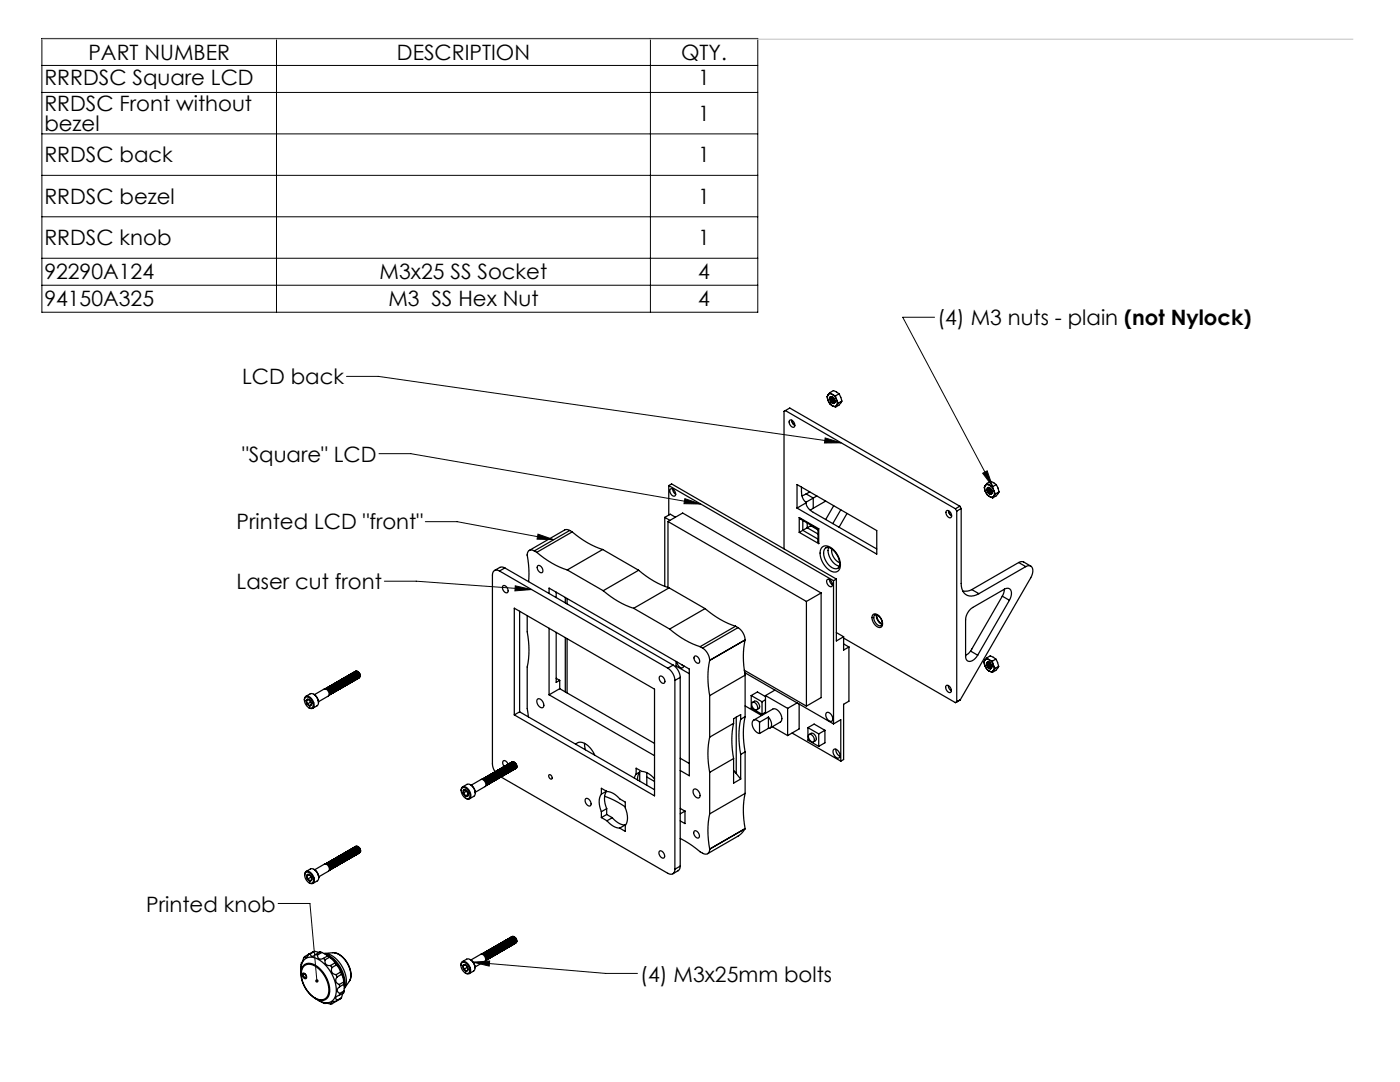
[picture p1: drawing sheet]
<svg xmlns="http://www.w3.org/2000/svg" width="279mm" height="216mm" viewBox="0 0 279 216" stroke-linecap="round" stroke-linejoin="round" font-family="sans-serif">
<defs><g id="words">
<g font-size="4.2">
<text x="17.6" y="11.9">PART NUMBER</text>
<text x="79.2" y="11.9">DESCRIPTION</text>
<text x="135.9" y="11.9">QTY.</text>
<text x="8.9" y="16.9">RRRDSC Square LCD</text>
<text x="139.3" y="16.9">1</text>
<text x="8.9" y="22.1">RRDSC Front without</text>
<text x="8.9" y="26.2">bezel</text>
<text x="139.3" y="24.1">1</text>
<text x="8.9" y="32.4">RRDSC back</text>
<text x="139.3" y="32.4">1</text>
<text x="8.9" y="40.7">RRDSC bezel</text>
<text x="139.3" y="40.7">1</text>
<text x="8.9" y="48.9">RRDSC knob</text>
<text x="139.3" y="48.9">1</text>
<text x="8.9" y="55.8">92290A124</text>
<text x="75.8" y="55.8">M3x25 SS Socket</text>
<text x="139.3" y="55.8">4</text>
<text x="8.9" y="61.1">94150A325</text>
<text x="77.5" y="61.1">M3 SS Hex Nut</text>
<text x="139.3" y="61.1">4</text>
<text x="187.1" y="64.9">(4) M3 nuts - plain (not Nylock)</text>
<text x="48.3" y="76.7">LCD back</text>
<text x="48.3" y="92.1">&quot;Square&quot; LCD</text>
<text x="47.2" y="105.6">Printed LCD &quot;front&quot;</text>
<text x="47.2" y="117.6">Laser cut front</text>
<text x="29.2" y="182">Printed knob</text>
<text x="127.8" y="196">(4) M3x25mm bolts</text>
</g>
</g></defs>
<g fill="none" stroke="#000" stroke-width=".2">
<path d="M8.4 7.7h142.8v54.6h-142.8zM8.4 18.4h142.8M8.4 13.1h142.8M55.2 7.7v54.6M129.8 7.7v54.6M8.4 26.7h142.8M8.4 35h142.8M8.4 43.3h142.8M8.4 51.5h142.8M8.4 56.9h142.8M69.2 75.1h6.3l92.4 13.3M186.5 63.3h-6.3l17.9 33.8"/>
<path d="M75.6 90.5h6.4l57.8 10.1M136.7 99.5l3.1 1.1-3.3-.1zM164.7 87.4l3.2 1h-3.4zM196.1 94.4l.9-.4 1.1 3.1zM76.7 116h6.4l23 1.6M84.9 104.1h6.3l19.3 3.6M102.8 116.9l3.3 .7-3.3 .3zM107.4 106.6l3.1 1.1-3.3-.1zM55.5 180.3h6.4l1.3 15.4M94.4 192l3.3-.2-.1 1zM94.4 192l26.5 2.2h6.3"/>
</g>
<path d="M8.4 7.8h261.6" fill="none" stroke="#c0c0c0" stroke-width=".2"/>
<path d="M102.8 116.9l3.3 .7-3.3 .3zM107.4 106.6l3.1 1.1-3.3-.1zM136.7 99.5l3.1 1.1-3.3-.1zM164.7 87.4l3.2 1h-3.4zM63 195.5a.34 .34 0 0 0-.1 .4 .34 .34 0 0 0 .4 .2l-.1-.4 .1 .4a.34 .34 0 0 0 .3-.5 .34 .34 0 0 0-.6-.1zM94.4 192l3.3-.2-.1 1zM196.1 94.4l.9-.4 1.1 3.1z" fill="#000"/>
<g fill="none" stroke="#000" stroke-width=".25">
<path d="M165.3 78.8l-.2 .5 .2 .6M165.3 79.9l.3 .6 .5 .5M165.3 78.8l-.2 .3 .2 .8M165.3 79.9a1.52 1.52 0 0 0 .8 1.1M165.6 78.3l.7-.4 1.1 .7M165.6 78.3l-.3 .5M165.6 78.3l.5 .4M165.6 79.3v.4l.3 .6M165.6 79.3l.1 .5M165.7 79.8l.2 .4M165.7 79.8l.5 .5h.3M165.8 79.2a.82 .82 0 0 0 .5 1.1"/>
<path d="M165.9 79.2a.85 .85 0 0 0 .7 1M166.1 79.2h-.1a.68 .68 0 0 0-.1 .7 .68 .68 0 0 0 .7 .4M166.1 78.7l.6 .3M166.1 78.7a.6 .6 0 0 0-.8 .1M166.1 78.7l.5 .4 .3 .7M166.1 79.2h-.3l-.2 .1M166.1 79.2l.4 .5 .1 .5M166.1 79.2l.4 .5 .1 .4M166.1 79.2l.5 .8M166.2 79.3l.4 .6M166.7 79l.2 .8M166.9 79.8l.2 .6-.2 .5"/>
<path d="M166.9 79.8l.4 .6M167.4 78.6l.6 1.4M167.4 78.6l-.7 .4M133.5 96.9l32.8 19M133.5 96.9v5.9M133.5 96.9l.5-.3 32.9 18.9M133.7 97.6a.86 .86 0 0 1 1 .3 .86 .86 0 0 1 .1 .9l-.1 .1a.94 .94 0 0 1-1-1.3zM134.2 97.6l.2 .6 .4 .4M156.7 81.9l-.2 .2v27.4M156.7 81.9l34 19.6M156.7 81.9l.9-.5 34 19.6M157.6 83.9a.9 .9 0 0 1 .9 .4 .9 .9 0 0 1-.1 .9 .97 .97 0 0 1-.8-1.3z"/>
<path d="M158 83.8l.1 .6 .5 .5M158 84l.3 .6M159.1 96.7l15.9 9.2v4.7l-15.9-9.2zM159.9 97.2a3.3 3.3 0 0 0 .9 3M160.9 98.6l-.9 .3M160.9 98.6l1.4 .8M161.6 98.1l-.7 .5M162.3 99.4l-1.5 .8M162.3 99.4v2M163 99l-.7 .4M164.8 100l-2.5 1.4M165.9 80.3l.6 .2"/>
<path d="M165.9 80.2v.1M166.1 81l.6 .2M166.6 80.1a.34 .34 0 0 1-.3 .3 .34 .34 0 0 1-.4-.2M166.6 80.1v.1M166.6 80.1l-.5-.4-.1-.5 .2 .6 .4 .4M166.6 80.2a.39 .39 0 0 1-.3 .3 .39 .39 0 0 1-.4-.2M166.9 80.9a.6 .6 0 0 1-.8 .1M166.9 80.9l-.2 .3M167.3 80.4l-.4 .5M168 80a2.45 2.45 0 0 1-1.3 1.2M168 80l-.7 .4M196.6 98l.4 .6 .5 .5"/>
<path d="M196.6 96.9l-.1 .5 .1 .6M196.6 96.9a.78 .78 0 0 0 0 1.1M196.6 98l.4 .7 .5 .4M196.9 97.7a1.04 1.04 0 0 0 .8 .9M196.9 97.7l.4 .6 .4 .3M196.9 97.7h.2M197 96.5l.7-.5 1.1 .7M197 96.5l-.4 .4M197 96.5l.5 .3M197.1 97.7l.2 .5 .4 .3M197.1 97.7l.4 .6M197.1 97.5l.3 .6 .4 .4"/>
<path d="M197.1 97.4l.2 .7 .3 .3 .3 .1M197.1 97.4v.3M197.3 97.6l.4 .7M197.3 97.3l.2 .7 .4 .4M197.3 97.3a1.01 1.01 0 0 0 .6 1.1M197.4 97.3a.78 .78 0 0 0 .5 1.1M197.5 97.3l.4 .6M197.5 97.3a.33 .33 0 0 0-.4 0 .33 .33 0 0 0-.2 .4M197.5 97.3l-.4 .1M197.5 97.5l.4 .7M197.5 97.3l.5 .9M197.5 96.8l.6 .3"/>
<path d="M197.5 96.8l.5 .5 .3 .6M197.5 96.8a.6 .6 0 0 0-.9 .1M197.5 99.1l.6 .3M197.6 97.4l.4 .7M197.7 97.5l.3 .5zM197.7 98.5v.1M197.8 97.7l.2 .2M197.9 98.4l-.2 .1M197.9 97.9a.44 .44 0 0 1-.2 .7M197.9 97.9v.5M198 98.2l-.4-.4-.2-.5 .2 .6 .4 .4M198.1 97.1l.2 .8"/>
<path d="M198.3 97.9l.4 .7M198.3 97.9l.1 .6-.1 .5M198.3 99a.6 .6 0 0 1-.8 .1M198.3 99l-.2 .4M198.7 98.6l-.4 .4M198.8 96.7l.6 1.4M198.8 96.7l-.7 .4M199.4 98.1l-.1 .1a2.32 2.32 0 0 1-1.2 1.2M199.4 98.1l-.7 .5M99.7 113.9a.86 .86 0 0 0-1-.1 .86 .86 0 0 0-.4 1v37.6l.1 .7 .4 .9M99.7 113.9l33.6 19.4M100.3 117a.85 .85 0 0 1 .9 .2 .85 .85 0 0 1 .2 .9l-.1 .1a.92 .92 0 0 1-1-1.2z"/>
<path d="M100.7 113.3l-.7-.2-1.3 .7M100.7 113.3l-1 .6M100.7 113.3l33.6 19.4M105.2 110.8l.3 2.8v2.5M105.2 110.7v.1M106.6 109.9a.86 .86 0 0 0-1-.1 .86 .86 0 0 0-.4 .9M106.6 109.9l.5 .3M107.1 110.2a17.6 17.6 0 0 0 6.1 3.5M107.3 112.9a.9 .9 0 0 1 .9 .4 .9 .9 0 0 1 0 1 .97 .97 0 0 1-.9-1.4zM109.6 118.4v-1l28 16.1v21.3l-1.8-1.1M111 118.2v1M111 118.2h.1"/>
<path d="M112.8 119.2v1.1M113.2 119.4v1.1M113.2 113.7l7.2 4.2M113.7 105.8l-.5-.1h-.5l-7.1 4.1M113.7 105.8l.5 .3M113.7 105.8l-7.1 4.1M114.2 106.1a17.6 17.6 0 0 0 6.1 3.5M114.2 106.1l-7.1 4.1M120.3 109.6l-7.1 4.1M120.3 109.6l7.2 4.2M120.4 117.9a17.6 17.6 0 0 0 6.1 3.5M127.5 113.8a17.6 17.6 0 0 0 6 3.5"/>
<path d="M127.5 113.8l-7.1 4.1M132.7 103.2l1 .6M132.7 103.2v13.8M133.3 104.1l2.9-1.7 27.7 15.9M133.3 104.1l27.6 15.9M133.3 104.1v13.1M133.5 117.3l7.2 4.1M133.5 117.3l-7 4.1M134.8 103.2l-1-.6-1.1 .6M159.5 103.3l.4 .3 3.3 2M159.5 103.3v2.9M159.5 106.2l3.9 2.3"/>
<path d="M159.5 103.3l3.9 2.2M160.2 105.8l-.7 .4M160.2 105.8l3 1.8M160.2 103.8v2M160.8 100.4a2.6 2.6 0 0 0 1.5 1.8l12.7 7.3M160.8 100.4l-1.7 1M160.8 100.2v.2M161.1 105.3l-.9 .5M161.1 105.3l2.1 1.3M161.1 104.4v.9M161.8 104.9l-.7 .4M161.8 104.8v.1"/>
<path d="M161.8 104.9l1.4 .8M162.3 101.4l-.6 .4M163.2 105.6l.1 2.4 .1 .5M163.4 105.5l-.2 .1M163.4 105.5v3M163.9 118.3v20.9l-3 1.7M163.9 118.3l-3 1.7M164.1 109.1a2.01 2.01 0 0 1 2.6 1 3.5 3.5 0 0 1 .8 3.6 1.59 1.59 0 0 1-2.5-.4 3.6 3.6 0 0 1-1.1-4zM164.7 109.4a1.03 1.03 0 0 1 1.5 .3 3 3 0 0 1 1.1 3.6 1.72 1.72 0 0 1-2.2-.9 2.66 2.66 0 0 1-.4-3zM165 115.7a.86 .86 0 0 1 .9 .2 .86 .86 0 0 1 .2 1l-.1 .1a.94 .94 0 0 1-1-1.3zM165.4 109.2a3.3 3.3 0 0 0 2.1 3.8M165.5 115.6l.2 .7 .4 .4"/>
<path d="M166 109.5a2.75 2.75 0 0 0 1.6 2.8M166.3 115.9v28.5M166.4 100.9l-1.6 2.8M166.9 115.5l-.6 .4M166.9 115.5v12.4l1.5-.8M167.8 101.7l-1.6 2.8M169 102.4l-1.5 2.8M188.9 101.9a.9 .9 0 0 1 .8 .4 .9 .9 0 0 1 0 1 .97 .97 0 0 1-.8-1.4zM189.3 101.9l.1 .5 .5 .6M189.3 102l.2 .6M190.7 101.5l.2 .5M190.9 102v38.1"/>
<path d="M191.6 101l-.9 .5M191.6 101l.2 .5M191.8 101.5v14.9a2.16 2.16 0 0 0 1.1 2.3 2.16 2.16 0 0 0 2.5-.2M191.8 101.5l-.9 .5M193.9 117.6a2.74 2.74 0 0 1-1.8 .3M193.9 117.6l1.5 .9M200 119l-6.3 10.9M200 119l1.4 .8M200.4 117.6l-6.3 3.6a3.1 3.1 0 0 0-1.4 2.5v7.3a.9 .9 0 0 0 .5 1 .9 .9 0 0 0 1.1-.3l.8-1M200.4 117.6a.9 .9 0 0 1 1.2-.1 .9 .9 0 0 1 .2 1.1l-.4 1.2M200.4 117.6l-.4 1.4M201.4 119.8l-6.3 10.9"/>
<path d="M203.3 112.2l.8-.1 1.6 .9M203.3 112.2l1.4 .9M203.3 112.2l-9.4 5.4M204.7 113.1a.9 .9 0 0 1 1.1-.1 .9 .9 0 0 1 .3 1.1l-.4 1.2-14.1 24.3-.9 .6-22.3-12.9M204.7 113.1l-9.3 5.4M60.8 139.7a.64 .64 0 0 1 .3-.8 .64 .64 0 0 1 .7 .2 1.71 1.71 0 0 1 .7 2.2l-.4 .1-.5-.2M60.9 139.2a1.14 1.14 0 0 1 1.5 1.1 .64 .64 0 0 1-.1 .9 .64 .64 0 0 1-.9-.1l-.4-.5-.2-.6zM61 139l.9-.5a1.58 1.58 0 0 1 1.4 2.3l-.9 .5M61.1 139.8l.2 .7M61.4 139.5l-.3 .3M61.4 139.5a1.02 1.02 0 0 1 .7 1.1M61.4 139.5l.3 .1"/>
<path d="M61.5 139.6l-.4 .2M61.9 139.9l.1 .2M62.6 138.5a1.91 1.91 0 0 1 1 1.7M62.7 138.6l2-1.1a.94 .94 0 0 1 .8 1.4l-1.9 1.1M65 137.4a.8 .8 0 0 1 .9 .3 .8 .8 0 0 1 0 .9h-.1M65.1 137.3a.86 .86 0 0 1 .9 1.3M65.1 137.3h.1M65.2 137.3a.8 .8 0 0 1 .9 .3 .8 .8 0 0 1 0 .9h-.1M65.3 137.2a.83 .83 0 0 1 .8 .4 .83 .83 0 0 1 0 .9M65.4 137.2a.8 .8 0 0 1 .8 .3 .8 .8 0 0 1 .1 .9h-.1M65.5 137.1a.86 .86 0 0 1 .8 1.3M65.5 137.1h.1"/>
<path d="M65.6 137.1a.8 .8 0 0 1 .8 .3 .8 .8 0 0 1 .1 .9h-.1M65.7 137a.86 .86 0 0 1 .8 1.3M65.7 137h-.1M65.8 137a.8 .8 0 0 1 .8 .3 .8 .8 0 0 1 .1 .9h-.1M65.8 138.7a.85 .85 0 0 0-.9-1.3 .86 .86 0 0 1 .9 1.3h-.1M65.8 136.9a.84 .84 0 0 1 .9 1.2M65.9 136.9a.8 .8 0 0 1 .9 .3 .8 .8 0 0 1 0 .9h-.1M66 138.6h-.1M66 136.8h.1M66 136.8a.86 .86 0 0 1 .8 1.3M66.1 136.8a.8 .8 0 0 1 .9 .3 .8 .8 0 0 1 0 .9h-.1M66.2 136.7a.84 .84 0 0 1 .8 1.2"/>
<path d="M66.3 136.7a.8 .8 0 0 1 .8 .3 .8 .8 0 0 1 .1 .9h-.1M66.3 138.4h.1M66.4 136.6h-.1M66.4 136.6a.86 .86 0 0 1 .8 1.2M66.5 136.6a.8 .8 0 0 1 .8 .3 .8 .8 0 0 1 .1 .9h-.1M66.5 136.5a.83 .83 0 0 1 .8 .4 .83 .83 0 0 1 .1 .9M66.6 136.5a.8 .8 0 0 1 .9 .3 .8 .8 0 0 1 0 .9h-.1M66.7 138.1v.1M66.7 136.4h.1M66.7 136.4a.86 .86 0 0 1 .9 1.2M66.8 136.4a.8 .8 0 0 1 .9 .3 .8 .8 0 0 1 0 .9h-.1M66.9 136.3a.83 .83 0 0 1 .8 .4 .83 .83 0 0 1 0 .8"/>
<path d="M67 136.3a.8 .8 0 0 1 .8 .3 .8 .8 0 0 1 .1 .8l-.1 .1M67 137.9v.1M67.1 136.2a.86 .86 0 0 1 .8 1.2M67.1 136.2h.1M67.2 136.2a.8 .8 0 0 1 .8 .3 .8 .8 0 0 1 .1 .8l-.1 .1M67.2 137.8v.1M67.2 136.1a.83 .83 0 0 1 .8 .4 .83 .83 0 0 1 .1 .8M67.3 136.1a.8 .8 0 0 1 .9 .2 .8 .8 0 0 1 0 .9l-.1 .1M67.4 136a.86 .86 0 0 1 .9 1.2M67.5 136a.8 .8 0 0 1 .9 .2 .8 .8 0 0 1 0 .9l-.1 .1M67.6 137.6l-.1 .1M67.6 135.9a.83 .83 0 0 1 .8 .4 .83 .83 0 0 1 0 .8"/>
<path d="M67.7 135.9a.8 .8 0 0 1 .8 .2 .8 .8 0 0 1 .1 .9l-.1 .1M67.8 135.8a.83 .83 0 0 1 .8 .4 .83 .83 0 0 1 0 .8M67.9 135.8a.8 .8 0 0 1 .8 .2 .8 .8 0 0 1 .1 .9l-.1 .1M67.9 137.4h.1M67.9 135.7a.83 .83 0 0 1 .8 .4 .83 .83 0 0 1 .1 .8M68 135.7a.8 .8 0 0 1 .9 .2 .8 .8 0 0 1 0 .9v.1M68.1 135.6a.83 .83 0 0 1 .8 .3 .83 .83 0 0 1 0 .9M68.2 135.6a.8 .8 0 0 1 .9 .2 .8 .8 0 0 1 0 .9h-.1M68.3 137.2h-.1M68.3 135.5a.83 .83 0 0 1 .8 .3 .83 .83 0 0 1 0 .9M68.4 135.5a.8 .8 0 0 1 .9 .2 .8 .8 0 0 1 0 .9h-.1M68.5 135.4a.84 .84 0 0 1 .8 1.2"/>
<path d="M68.6 135.4a.8 .8 0 0 1 .8 .2 .8 .8 0 0 1 .1 .9h-.1M68.7 135.3a.86 .86 0 0 1 .8 1.2M68.7 135.3h-.1M68.8 135.2a.8 .8 0 0 1 .8 .3 .8 .8 0 0 1 .1 .9h-.1M68.8 135.2a.83 .83 0 0 1 .8 .3 .83 .83 0 0 1 .1 .9M68.9 135.1a.8 .8 0 0 1 .9 .3 .8 .8 0 0 1 0 .9h-.1M69 135.1a.86 .86 0 0 1 .9 1.2M69 135.1h.1M69.1 135a.8 .8 0 0 1 .9 .3 .8 .8 0 0 1 0 .9h-.1M69.2 135a.83 .83 0 0 1 .8 .3 .83 .83 0 0 1 0 .9M69.3 134.9a.8 .8 0 0 1 .8 .3 .8 .8 0 0 1 .1 .9h-.1M69.3 136.6h.1"/>
<path d="M69.4 134.9h-.1M69.4 134.9a.86 .86 0 0 1 .8 1.2M69.5 134.8a.8 .8 0 0 1 .8 .3 .8 .8 0 0 1 .1 .9h-.1M69.5 136.5h.1M69.5 134.8a.83 .83 0 0 1 .8 .3 .83 .83 0 0 1 .1 .9M69.6 134.7a.8 .8 0 0 1 .9 .3 .8 .8 0 0 1 0 .9h-.1M69.7 134.7h.1M69.7 134.7a.86 .86 0 0 1 .9 1.2M69.8 134.6a.8 .8 0 0 1 .9 .3 .8 .8 0 0 1 0 .9h-.1M69.9 136.3h-.1M69.9 134.6h.1M69.9 134.6a.86 .86 0 0 1 .8 1.2"/>
<path d="M70 134.5a.8 .8 0 0 1 .8 .3 .8 .8 0 0 1 .1 .9h-.1M70.1 134.5a.84 .84 0 0 1 .8 1.2M70.2 134.4a.8 .8 0 0 1 .8 .3 .8 .8 0 0 1 .1 .9h-.1M70.2 136.1h.1M70.3 134.3l-.1 .1M70.3 134.4a.86 .86 0 0 1 .8 1.2M70.3 134.3a.8 .8 0 0 1 .9 .3 .8 .8 0 0 1 0 .9M70.4 134.3a.84 .84 0 0 1 .9 1.2M70.5 134.2a.8 .8 0 0 1 .9 .3 .8 .8 0 0 1 0 .9h-.1M70.6 135.9h-.1M70.6 134.1a.86 .86 0 0 1 .8 1.3M70.6 134.1v.1"/>
<path d="M70.7 134.1a.8 .8 0 0 1 .9 .3 .8 .8 0 0 1 0 .9h-.1M70.8 134.1a.83 .83 0 0 1 .8 .3 .83 .83 0 0 1 0 .9M70.9 134a.91 .91 0 0 1 1 .9M70.9 135.7h.1M71 133.9a.91 .91 0 0 1 .9 .9v.1M71 133.9l-.1 .1M71.3 135.5h-.1M71.4 135.4h.1M71.7 134.2v.1M71.9 134.9l-.2 .3M102.6 121.4l28 16.1v21.3l-28-16.2zM103.7 122v20"/>
<path d="M105.2 122.8v3.3a17.5 17.5 0 0 1 0 7v8.3l.3 1.7M107.3 139.5a1.11 1.11 0 0 1 1 .5 1.11 1.11 0 0 1 0 1.2 1.2 1.2 0 0 1-1-1.7zM109.6 138.6l21 12.2M109.6 125.4v13.2M111 126.2v10l.7-.4M111 135.3l.7 .5M111.7 137.4l-2.1 1.2M111.7 137.4l18.9 10.9M111.7 135.8v1.6M112.8 127.2v10.9M113.2 127.4v10.9M126.5 121.4l7.1 4.1"/>
<path d="M131.6 135a.85 .85 0 0 1 .9 .2 .85 .85 0 0 1 .2 1l-.1 .1a.92 .92 0 0 1-1-1.3zM133.3 133.3a3.1 3.1 0 0 1 1.4 2.5M133.6 125.5a17.6 17.6 0 0 0 6.1 3.5M134.3 132.7a3.1 3.1 0 0 1 1.5 2.5M134.3 132.7l-1 .6M134.7 135.8v37.6M134.9 132v.9l2.7 1.5M135.1 132.1a1.27 1.27 0 0 0 1.1 1.2l.3-.4M135.8 135.2l-1.1 .6M135.8 135.2v37.6M136 132.6l.5 .3M138.6 130.9a.9 .9 0 0 1 .9 .5 .9 .9 0 0 1 0 .9 .97 .97 0 0 1-.9-1.4z"/>
<path d="M139.7 129l.5 .3M140.2 129.3a3.1 3.1 0 0 1 1.4 2.5M140.7 121.4a17.6 17.6 0 0 0 6.1 3.6M140.7 121.4l-7.1 4.1M141.6 131.8a17.6 17.6 0 0 0 0 7M141.6 131.8h.1M141.6 138.8v8.3M146.8 125l.5 .2M146.8 125l-7.1 4M147.3 125.2a3.1 3.1 0 0 1 1.4 2.5M147.3 125.2l-7.1 4.1M148.5 133.7l12.4 7.2"/>
<path d="M148.6 134.2l17.7 10.2M148.7 127.7a17.6 17.6 0 0 0 0 7M148.7 127.7l-7.1 4.1M148.7 127.7h.1M148.7 134.7v8.3M148.7 134.7l-7.1 4.1M149.9 138.8l1.3-.7 1.6 .9M149.9 138.8l2.2 1.2M149.9 138.8v2.5l2.2 1.2M152.8 138.8l4.4 2.5M152.8 138.8v3.5M152.8 139.6l-.7 .4"/>
<path d="M154.7 137.7l-1.9 1.1M160.9 120v20.9M166.9 126.2l1.5 .9M168.4 127.1v2.6l1-.6M168.4 128.5l1 .6M169.4 129.1v10.8l-1 .6v11.1l-.6 .3M174.3 122.6a1.57 1.57 0 0 1 1.8 1.6 .77 .77 0 0 1-.4 1 .77 .77 0 0 1-1-.4 1.68 1.68 0 0 1-.4-2.2zM174.5 122.8l.1-.1a1.55 1.55 0 0 1 1.3 2.1 1.48 1.48 0 0 1-1.4-2zM174.6 122.7h.1M174.9 122.7a1.77 1.77 0 0 0 1.1 1.9M175 122.7a1.95 1.95 0 0 0 1.1 1.8M188.8 136.8a.9 .9 0 0 1 .9 .4 .9 .9 0 0 1 0 1 .97 .97 0 0 1-.9-1.4z"/>
<path d="M189.3 136.8l.1 .5 .5 .5M189.8 137.7h-.1M189.8 137.7h.1M189.8 137.6v.1M193.7 129.9l-.4 .5-.6 .4M193.7 129.9l1.4 .8M196.6 132.8l.3 .7 .5 .4M196.6 131.7l-.2 .5 .2 .6M196.6 131.7a.78 .78 0 0 0 0 1.1M196.9 132.5a1.04 1.04 0 0 0 .7 1M196.9 132.5l.3 .6 .4 .4M196.9 132.5h.1"/>
<path d="M196.9 131.3l.7-.4 1.1 .6M196.9 131.3l-.3 .4M196.9 131.3l.5 .3M197 132.5l.2 .6 .4 .2M197 132.5l.4 .7M197 132.3l.3 .6 .4 .4M197 132.3l.2 .6 .3 .4h.3M197 132.3v.2M197.2 132.4l.5 .7M197.2 132.2l.3 .6 .4 .4M197.2 132.1a1 1 0 0 0 .6 1.1M197.4 132.1l.5 .7"/>
<path d="M197.4 132.1a.33 .33 0 0 0-.4 0 .33 .33 0 0 0-.1 .4M197.4 132.1l-.4 .2M197.4 132.3l.4 .7M197.4 131.6l.6 .3M197.4 131.6l.5 .5 .3 .6M197.4 131.6a.6 .6 0 0 0-.8 .1M197.4 133.9l.6 .3M197.5 132.2l.4 .7M197.6 132.3l.3 .5zM197.6 133.3v.2M197.7 132.5l.2 .2M197.8 133.2l-.2 .1"/>
<path d="M197.9 132.8a.44 .44 0 0 1-.3 .7M197.9 132.8l-.1 .4M197.9 133.1l-.4-.3-.2-.7a.78 .78 0 0 0 .5 1.1M197.9 133l-.5-.9 .1 .5 .4 .5M198 131.9l.2 .8M198.2 132.7l.4 .7M198.2 132.7l.2 .6-.2 .5M198.2 133.8a.6 .6 0 0 1-.8 .1M198.2 133.8l-.2 .4M198.6 133.4l-.4 .4M198.7 131.5l.6 1.5M198.7 131.5l-.7 .4"/>
<path d="M199.3 133v.1a2.32 2.32 0 0 1-1.3 1.1M199.3 133l-.7 .4M61.3 140.5l.5 .4M62 140.1l.1 .1M62 140.1l-.7 .4M62.1 140.6l-.3 .3M62.1 140.5v.1M92 157.8a.68 .68 0 0 1 .5-.9 .68 .68 0 0 1 .8 .4 1.43 1.43 0 0 1 .3 2.1l-.7-.1M92.3 157.2a1.38 1.38 0 0 1 1.5 1.6 .61 .61 0 0 1-.5 .6 .61 .61 0 0 1-.7-.4l-.4-.5-.2-.6zM92.3 157l.9-.5a1.58 1.58 0 0 1 1.4 2.4l-.9 .5M92.5 158.3l.4 .5M92.5 157.7a.81 .81 0 0 1 .8 1.1"/>
<path d="M92.5 157.7v.6M92.9 158.8h.4M92.9 157.7h-.4M93.1 157.9l.2 .3M93.1 157.9l-.6 .4M93.1 157.8v.1M93.4 158.5l-.1 .3M93.4 158.5l-.5 .3M93.9 156.6a1.91 1.91 0 0 1 1 1.7M94 156.7l2-1.2a.93 .93 0 0 1 .8 1.4l-2 1.2M96.2 155.5a.81 .81 0 0 1 .8 .4 .81 .81 0 0 1-.1 .9M96.2 155.5h.1"/>
<path d="M96.2 155.5a.83 .83 0 0 1 .8 .4 .83 .83 0 0 1 0 .9M96.3 155.5a.8 .8 0 0 1 .8 .2 .8 .8 0 0 1 .1 .9l-.1 .1M96.4 155.4a.85 .85 0 0 1 .8 1.2M96.5 155.4a.8 .8 0 0 1 .8 .2 .8 .8 0 0 1 .1 .9l-.1 .1M96.6 155.3h-.1M96.6 155.3a.86 .86 0 0 1 .8 1.2M96.6 155.3a.8 .8 0 0 1 .9 .2 .8 .8 0 0 1 .1 .9l-.2 .1M96.7 155.2a.85 .85 0 0 1 .9 1.2M96.8 155.2a.8 .8 0 0 1 .9 .2 .8 .8 0 0 1 0 .9l-.1 .1M96.9 155.1a.86 .86 0 0 1 .8 1.3M97 155.1a.8 .8 0 0 1 .9 .2 .8 .8 0 0 1 0 .9l-.1 .1M97.1 155h.1"/>
<path d="M97.1 155a.83 .83 0 0 1 .8 .4 .83 .83 0 0 1 0 .8M97.2 155a.8 .8 0 0 1 .8 .2 .8 .8 0 0 1 .1 .9l-.1 .1M97.2 156.6v.1M97.3 154.9a.86 .86 0 0 1 .8 1.2M97.3 154.9a.8 .8 0 0 1 .9 .2 .8 .8 0 0 1 .1 .9l-.1 .1M97.4 156.5v.1M97.4 154.8a.85 .85 0 0 1 .9 1.2M97.5 154.8a.8 .8 0 0 1 .9 .2 .8 .8 0 0 1 0 .9l-.1 .1M97.6 156.4l-.1 .1M97.6 154.7h.1M97.6 154.7a.83 .83 0 0 1 .8 .4 .83 .83 0 0 1 0 .8M97.7 154.7a.8 .8 0 0 1 .9 .2 .8 .8 0 0 1 0 .9l-.1 .1"/>
<path d="M97.8 154.6a.85 .85 0 0 1 .8 1.2M97.9 154.6a.8 .8 0 0 1 .8 .2 .8 .8 0 0 1 .1 .9l-.1 .1M97.9 154.5a.85 .85 0 0 1 .9 1.2M98.1 154.5a.8 .8 0 0 1 .8 .2 .8 .8 0 0 1 .1 .9l-.1 .1M98.1 154.4h.1M98.1 154.4a.83 .83 0 0 1 .8 .4 .83 .83 0 0 1 .1 .8M98.2 154.4a.8 .8 0 0 1 .9 .2 .8 .8 0 0 1 .1 .9l-.2 .1M98.3 154.3a.85 .85 0 0 1 .9 1.2M98.4 154.3a.8 .8 0 0 1 .9 .2 .8 .8 0 0 1 0 .9l-.1 .1M98.5 154.2h.1M98.5 154.2a.86 .86 0 0 1 .8 1.2M98.6 154.2a.8 .8 0 0 1 .8 .2 .8 .8 0 0 1 .1 .9h-.1"/>
<path d="M98.7 154.1a.86 .86 0 0 1 .8 1.2M98.8 154.1a.8 .8 0 0 1 .8 .2 .8 .8 0 0 1 .1 .9h-.1M98.8 155.7h.1M98.8 154h.1M98.9 154a.86 .86 0 0 1 .8 1.2M98.9 153.9a.8 .8 0 0 1 .9 .3 .8 .8 0 0 1 .1 .9h-.2M99 153.9a.85 .85 0 0 1 .8 1.2M99.1 153.8a.8 .8 0 0 1 .9 .3 .8 .8 0 0 1 0 .9h-.1M99.2 155.5h-.1M99.2 153.8h.1M99.2 153.8a.86 .86 0 0 1 .8 1.2M99.3 153.7a.8 .8 0 0 1 .8 .3 .8 .8 0 0 1 .1 .9h-.1"/>
<path d="M99.3 155.4h.1M99.4 153.7a.85 .85 0 0 1 .8 1.2M99.5 153.6a.8 .8 0 0 1 .8 .3 .8 .8 0 0 1 .1 .9h-.1M99.6 153.6h-.1M99.6 153.6a.86 .86 0 0 1 .8 1.2M99.6 153.5a.8 .8 0 0 1 .9 .3 .8 .8 0 0 1 .1 .9h-.1M99.7 155.2h.1M99.7 153.5h.1M99.7 153.5a.83 .83 0 0 1 .8 .3 .83 .83 0 0 1 .1 .9M99.8 153.4a.8 .8 0 0 1 .9 .3 .8 .8 0 0 1 0 .9h-.1M99.9 153.4h.1M99.9 153.4a.86 .86 0 0 1 .8 1.2"/>
<path d="M100 155l33.3 19.3a.86 .86 0 0 0 1 .1 .86 .86 0 0 0 .4-1M100 153.3a.8 .8 0 0 1 .9 .3 .8 .8 0 0 1 0 .9h-.1M100 155h.1M100.1 153.3h.1M100.1 153.3a.83 .83 0 0 1 .8 .3 .83 .83 0 0 1 0 .9M100.2 153.2a.8 .8 0 0 1 .8 .3 .8 .8 0 0 1 .1 .9h-.1M100.2 153.2a.85 .85 0 0 1 .9 1.2M100.4 153.1a.8 .8 0 0 1 .8 .3 .8 .8 0 0 1 .1 .9h-.1M100.4 154.8h.1M100.4 153.1h.1M100.4 153.1a.86 .86 0 0 1 .9 1.2M100.5 153a.8 .8 0 0 1 .9 .3 .8 .8 0 0 1 .1 .9h-.2"/>
<path d="M100.6 152.9v.1M100.6 153a.86 .86 0 0 1 .9 1.2M100.6 153l-.2-.5a.48 .48 0 0 1 .1-.7 .48 .48 0 0 1 .7 .3l.2 .4a.8 .8 0 0 1 .9 .3 .8 .8 0 0 1 0 .9h-.1M100.7 152.9a.8 .8 0 0 1 .9 .3 .8 .8 0 0 1 0 .9h-.1M100.7 154.6h.1M100.8 152.8a.86 .86 0 0 1 .8 1.3M100.9 152.8a.8 .8 0 0 1 .8 .3 .8 .8 0 0 1 .1 .9h-.1M101 152.7l-.1 .1M101 152.8a.86 .86 0 0 1 .8 1.2M101.1 152.7a.8 .8 0 0 1 .8 .3 .8 .8 0 0 1 .1 .9h-.1M101.1 154.4h.1M101.1 152.6a.86 .86 0 0 1 .9 1.3"/>
<path d="M101.2 152.6a.8 .8 0 0 1 .9 .3 .8 .8 0 0 1 .1 .9h-.2M101.3 154.3h.1M101.3 152.6a.85 .85 0 0 1 .8 1.2M101.5 154.2h-.1M101.5 152.5a.85 .85 0 0 1 .8 1.2M101.6 152.4a.8 .8 0 0 1 .8 .3 .8 .8 0 0 1 .1 .9h-.1M101.6 154.1h.1M101.7 152.3a.85 .85 0 0 1 .8 1.3M101.8 152.3a.8 .8 0 0 1 .8 .3 .8 .8 0 0 1 .1 .9h-.1M101.8 154h.1M101.9 152.2h-.1M101.9 152.2a.86 .86 0 0 1 .8 1.3"/>
<path d="M101.9 152.2a.8 .8 0 0 1 .9 .3 .8 .8 0 0 1 .1 .9h-.1M102 152.1h.1M102 152.1a.83 .83 0 0 1 .8 .4 .83 .83 0 0 1 0 .9M102.1 152.1a.8 .8 0 0 1 .9 .3 .8 .8 0 0 1 0 .9h-.1M102.2 152a.85 .85 0 0 1 .9 1.3M102.7 153.5h.1M103.7 142l-1.1 .6M103.7 142l26.9 15.6M109.6 154.6a.51 .51 0 0 1 .5 .3 .51 .51 0 0 1-.1 .6l-.5-.5zM114.9 148.5a1.67 1.67 0 0 1 2.5 .3l.6 .7 .7 1.2M116.7 148.3l.1 1.3M116.8 159.4a.89 .89 0 0 1 1 .3 .89 .89 0 0 1 .1 .9l-.1 .2a.97 .97 0 0 1-1-1.4z"/>
<path d="M120 158.5v-1.2l1.1 .6a3.7 3.7 0 0 1 2.6 1.5l1.1 .6v1.2a3.6 3.6 0 0 1 0 3.5v1.2l-1.1-.7M120 158.5a3.6 3.6 0 0 0 0 3.5M120.7 158.9l2 .8 2.1 1.3M121 157.9l-1 .6M121 157.9a3.7 3.7 0 0 0 .1 3.5M127 154.5l-.4 .8M127 154.5v-1.2l1.1 .6a3.7 3.7 0 0 1 2.5 1.5M127.7 154l-.4 .7-.1 .9M127.7 154v1.9M127.7 154l-.7 .5M129.1 155l1.5 .9M129.1 154.2v2.5"/>
<path d="M130.6 155.4h.1M135.8 151.3l1.8 1M138.5 157.5a1.11 1.11 0 0 1 1 .5 1.11 1.11 0 0 1 0 1.2 1.2 1.2 0 0 1-1-1.7zM141.6 147.1a17.6 17.6 0 0 0 0 7M141.6 154.1v8.3M146.4 144.3a17.5 17.5 0 0 0 0 7.1M146.4 151.4v4.9l1.4-.9M146.4 144.3l-4.8 2.8M146.4 151.4l-4.8 2.7M146.4 153.8l.2 .1M146.6 153.9l1.2 1.5M146.6 153.9l-.2 .1"/>
<path d="M146.9 143.1v11.3M147.8 143.5a17.6 17.6 0 0 0 0 7M147.8 143.5v-.9l-1.4 .8v.9M147.8 150.5v4.9M148.7 143a17.6 17.6 0 0 0 0 7M148.7 158.3a17.6 17.6 0 0 0 0 7M148.7 150v8.3M148.7 143l-.9 .5M148.7 150l-.9 .5M148.7 158.3l-7.1 4.1M148.7 140.9l3.3 1.9M150.1 140.2a.89 .89 0 0 1 .9 .3 .89 .89 0 0 1 .2 .9l-.1 .2a.97 .97 0 0 1-1-1.4z"/>
<path d="M150.2 140.1a.9 .9 0 0 1 1.1 .1 .9 .9 0 0 1 .2 1.2l-.5 .2M150.4 143.7l3.8-2.2a1.79 1.79 0 0 1 1.8 2.2l-.2 .4-2.1 1.2M151.6 144.1l-.3-.2a.73 .73 0 0 0-.9-.2 .73 .73 0 0 0-.3 1l.5 1 .5 .5 .5 .2M151.6 144.1v2.3M152.1 140v2.5M152.8 142.1l-.7 .4M153.4 143.1a1.47 1.47 0 0 1 .2 2.2h-.2M153.4 143.1l-1.8 1M153.4 145.3l-1.8 1.1M153.4 143.1v2.2M154.1 145l3.1 1.8M157.2 141.3v5.5"/>
<path d="M158.1 146.3l9.7 5.6M159.1 140.3l-1.9 1M159.5 140.5v5l-2.3 1.3M161.2 145.2l1.3-.7 2.1 1.2M161.2 145.2l2.2 1.2M161.2 145.2v2.5l2.2 1.2M161.4 146.7a.89 .89 0 0 1 .9 .2 .89 .89 0 0 1 .2 .9l-.1 .2a.97 .97 0 0 1-1-1.3zM161.5 146.6a.9 .9 0 0 1 1.2 0 .9 .9 0 0 1 .1 1.2l-.4 .2M163.4 146.4v2.5M164.6 145.7v2.5l-1.2 .7M164.6 145.7l-1.2 .7M165 142.2a1.11 1.11 0 0 1 1 .6 1.11 1.11 0 0 1-.1 1.1 1.2 1.2 0 0 1-.9-1.7z"/>
<path d="M166.3 144.4l1.5-.8v8.3M166.4 149.5a1.11 1.11 0 0 1 1.1 .6 1.11 1.11 0 0 1-.1 1.2 1.2 1.2 0 0 1-1-1.8zM166.8 149.5a1.48 1.48 0 0 0 .8 1.4M60.8 174.6a.64 .64 0 0 1 .3-.7 .64 .64 0 0 1 .8 .1 1.71 1.71 0 0 1 .6 2.2l-.4 .1-.4-.2M60.9 174.2a1.15 1.15 0 0 1 1.6 1 .64 .64 0 0 1-.1 .9 .64 .64 0 0 1-.9-.1l-.4-.5-.3-.6zM61.1 173.9l.9-.5a1.58 1.58 0 0 1 1.3 2.4l-.8 .5M61.2 174.8l.2 .6M61.4 175.4l.5 .4M61.5 174.5l-.3 .3M61.5 174.5l.5 .3M61.5 174.5l.2 .1M61.6 174.5l-.4 .3"/>
<path d="M62 174.8v.2M62 174.8l.2 .7M62 175l.1 .1M62 175l-.6 .4M62.2 175.5l-.3 .3M62.2 175.4v.1M62.6 173.5a1.91 1.91 0 0 1 1 1.6M62.8 173.5l2-1.1a.94 .94 0 0 1 .8 1.4l-2 1.2M65.1 172.3a.8 .8 0 0 1 .8 .3 .8 .8 0 0 1 .1 .9h-.1M65.2 172.3a.83 .83 0 0 1 .8 .3 .83 .83 0 0 1 0 .9M65.3 172.2a.8 .8 0 0 1 .8 .3 .8 .8 0 0 1 .1 .9h-.1M65.3 172.2a.83 .83 0 0 1 .8 .3 .83 .83 0 0 1 .1 .9"/>
<path d="M65.5 172.1a.8 .8 0 0 1 .8 .3 .8 .8 0 0 1 .1 .9h-.1M65.5 172.1a.83 .83 0 0 1 .8 .3 .83 .83 0 0 1 .1 .9M65.6 172a.8 .8 0 0 1 .9 .3 .8 .8 0 0 1 0 .9h-.1M65.7 171.9v.1M65.7 171.9a.86 .86 0 0 1 .8 1.3M65.8 171.9a.8 .8 0 0 1 .9 .3 .8 .8 0 0 1 0 .9h-.1M65.8 173.6a.85 .85 0 0 0-.8-1.2 .86 .86 0 0 1 .8 1.2h-.1M65.9 171.9a.84 .84 0 0 1 .8 1.2M66 171.8a.8 .8 0 0 1 .8 .3 .8 .8 0 0 1 .1 .9h-.1M66.1 171.7h-.1M66.1 171.7a.86 .86 0 0 1 .8 1.3M66.2 171.7a.8 .8 0 0 1 .8 .3 .8 .8 0 0 1 .1 .9h-.1"/>
<path d="M66.2 171.6a.84 .84 0 0 1 .9 1.3M66.3 171.6a.8 .8 0 0 1 .9 .3 .8 .8 0 0 1 0 .9h-.1M66.4 171.5a.86 .86 0 0 1 .9 1.3M66.4 171.5h.1M66.5 171.5a.8 .8 0 0 1 .9 .3 .8 .8 0 0 1 0 .9h-.1M66.6 171.4a.83 .83 0 0 1 .8 .4 .83 .83 0 0 1 0 .9M66.7 171.4a.8 .8 0 0 1 .8 .3 .8 .8 0 0 1 .1 .9h-.1M66.7 173.1h.1M66.8 171.3a.86 .86 0 0 1 .8 1.3M66.8 171.3h.1M66.9 171.3a.8 .8 0 0 1 .8 .3 .8 .8 0 0 1 .1 .9h-.1M66.9 173h.1"/>
<path d="M66.9 171.2a.83 .83 0 0 1 .8 .4 .83 .83 0 0 1 .1 .9M67 171.2a.8 .8 0 0 1 .9 .3 .8 .8 0 0 1 0 .9h-.1M67.1 172.9h.1M67.1 171.1h.1M67.1 171.1a.86 .86 0 0 1 .9 1.3M67.2 171.1a.8 .8 0 0 1 .9 .3 .8 .8 0 0 1 0 .9h-.1M67.3 172.8h-.1M67.3 171h.1M67.3 171a.86 .86 0 0 1 .8 1.3M67.4 171a.8 .8 0 0 1 .8 .3 .8 .8 0 0 1 .1 .9h-.1M67.5 170.9h.1M67.5 170.9a.86 .86 0 0 1 .8 1.3"/>
<path d="M67.6 170.9a.8 .8 0 0 1 .8 .3 .8 .8 0 0 1 .1 .9h-.1M67.6 172.6h.1M67.7 170.8h-.1M67.7 170.8a.86 .86 0 0 1 .8 1.3M67.7 170.8a.8 .8 0 0 1 .9 .3 .8 .8 0 0 1 0 .9M67.8 170.7a.84 .84 0 0 1 .8 .4 .84 .84 0 0 1 .1 .9M67.9 170.7a.8 .8 0 0 1 .9 .3 .8 .8 0 0 1 0 .9h-.1M68 172.4h-.1M68 170.6h.1M68 170.6a.86 .86 0 0 1 .8 1.3M68.1 170.6a.8 .8 0 0 1 .9 .3 .8 .8 0 0 1 0 .9h-.1M68.2 170.5a.84 .84 0 0 1 .8 1.3"/>
<path d="M68.3 170.5a.8 .8 0 0 1 .8 .3 .8 .8 0 0 1 .1 .9h-.1M68.3 172.2h.1M68.4 170.4a.86 .86 0 0 1 .8 1.3M68.4 170.4h-.1M68.5 170.4a.8 .8 0 0 1 .8 .3 .8 .8 0 0 1 .1 .9h-.1M68.5 170.3a.83 .83 0 0 1 .8 .4 .83 .83 0 0 1 .1 .9M68.6 170.3a.8 .8 0 0 1 .9 .3 .8 .8 0 0 1 0 .9h-.1M68.7 172h-.1M68.7 170.2a.83 .83 0 0 1 .8 .4 .83 .83 0 0 1 0 .9M68.8 170.2a.8 .8 0 0 1 .9 .3 .8 .8 0 0 1 0 .9h-.1M68.9 170.1a.83 .83 0 0 1 .8 .4 .83 .83 0 0 1 0 .9M69 170.1a.8 .8 0 0 1 .8 .3 .8 .8 0 0 1 .1 .9h-.1"/>
<path d="M69 171.8h.1M69 170a.83 .83 0 0 1 .9 .4 .83 .83 0 0 1 0 .9M69.2 170a.8 .8 0 0 1 .8 .3 .8 .8 0 0 1 .1 .9h-.1M69.2 171.7h.1M69.2 169.9a.83 .83 0 0 1 .8 .4 .83 .83 0 0 1 .1 .9M69.3 169.9a.8 .8 0 0 1 .9 .3 .8 .8 0 0 1 0 .9h-.1M69.4 169.8a.83 .83 0 0 1 .8 .4 .83 .83 0 0 1 0 .9M69.5 169.8a.8 .8 0 0 1 .9 .3 .8 .8 0 0 1 0 .9h-.1M69.6 169.7h.1M69.6 169.7a.86 .86 0 0 1 .8 1.3M69.7 169.7a.8 .8 0 0 1 .8 .3 .8 .8 0 0 1 .1 .9h-.1M69.8 169.6a.84 .84 0 0 1 .8 .4 .84 .84 0 0 1 0 .8"/>
<path d="M69.9 169.6a.8 .8 0 0 1 .8 .3 .8 .8 0 0 1 .1 .9h-.1M70 169.5a.86 .86 0 0 1 .8 1.3M70 169.5h-.1M70 169.5a.8 .8 0 0 1 .9 .3 .8 .8 0 0 1 0 .9M70.1 169.4a.84 .84 0 0 1 .9 1.2M70.2 169.4a.8 .8 0 0 1 .9 .3 .8 .8 0 0 1 0 .8l-.1 .1M70.3 169.3a.86 .86 0 0 1 .8 1.2M70.3 169.3h.1M70.4 169.3a.8 .8 0 0 1 .9 .3 .8 .8 0 0 1 0 .8l-.1 .1M70.5 169.2a.83 .83 0 0 1 .8 .4 .83 .83 0 0 1 0 .8M70.6 169.2a.8 .8 0 0 1 .8 .2 .8 .8 0 0 1 .1 .9l-.1 .1M70.6 170.8v.1"/>
<path d="M70.7 169.1h-.1M70.7 169.1a.86 .86 0 0 1 .8 1.2M70.8 169.1a.8 .8 0 0 1 .8 .2 .8 .8 0 0 1 .1 .9l-.1 .1M70.8 169a.83 .83 0 0 1 .8 .4 .83 .83 0 0 1 .1 .8M70.9 169l.1-.1a.91 .91 0 0 1 1 .9M71 170.6l-.1 .1M71 168.9h.1M71 168.9a.91 .91 0 0 1 1 .8v.1M71.1 170.5h.1M71.5 170.3h.1M71.7 169.2l.1 .1M72 169.8l-.3 .3"/>
<path d="M120 163.1l1.1 .7M120 162v1.1M121.1 162.5l1.1 .7M121.1 161.4l-1.1 .6M121.1 162.5l-1.1 .6M121.1 161.4v1.1M121.1 163.8a3.7 3.7 0 0 0 2.6 1.4M122.2 163.2a3.7 3.7 0 0 0 2.5 1.4M122.2 163.2l-1.1 .6M124.7 164.6l-1 .6M124.7 164.6l.1 .1M131.6 169.9a.85 .85 0 0 1 .9 .2 .85 .85 0 0 1 .1 .9l-.1 .2a.92 .92 0 0 1-.9-1.3z"/>
<path d="M135.8 172.8l-.3 .8-1.2 .8M135.8 167.3l3.2 2.1a2.95 2.95 0 0 0 2 1l.5-.4 .1-.6M135.8 172.8l-1.1 .6M135.8 161.3l.9 .5v2.5l-.9-.5M136.7 161.9l-.9 .5M136.7 161.9h.1M136.7 161.8v.1M138.6 165.8a.9 .9 0 0 1 .8 .5 .9 .9 0 0 1 0 .9 .97 .97 0 0 1-.8-1.4zM141.6 162.4a17.6 17.6 0 0 0 0 7M141.6 169.4h.1M148.7 165.4l-.6 .7-.6 .6-6.3 3.6M148.7 165.3v.1"/>
<path d="M148.7 165.3l-7.1 4.1M60.1 193.5a2.12 2.12 0 0 1 .9-2.2 2.12 2.12 0 0 1 2.4 0 7.4 7.4 0 0 1 3.6 7.2 2.07 2.07 0 0 1-3.4 1.1M60.2 192.1l-.1 2.2M60.3 192l-.1 .1M60.4 194.2a.73 .73 0 0 1 .7 1.1 .73 .73 0 0 1-.7-1.1zM60.6 192.6a2.17 2.17 0 0 1 3 .4 5.6 5.6 0 0 1 2 5.8 1.9 1.9 0 0 1-3.1 .2 5.9 5.9 0 0 1-2.3-5.7zM60.6 194.3a.44 .44 0 0 1 .4 .3 .44 .44 0 0 1-.1 .5l-.3-.3zM60.7 192.7a2.28 2.28 0 0 1 3 .7 5.5 5.5 0 0 1 1.7 5.2 1.63 1.63 0 0 1-2.5 .5 5.6 5.6 0 0 1-2.6-5.8zM60.8 190.9l-.6 1.2M61.6 190.4l-.5 .7-.2-.1-.1-.1M61.6 190.4l-.8 .5M61.9 190.3l-.3 .1"/>
<path d="M61.9 190.3l.2 .5a.75 .75 0 0 0 .9-.4M62.8 189.8l1 .2M62.8 189.8l-1.2 .6M62.8 189.8l-.9 .5M62.9 199.2l2 1M63 190.4l.4 .2M63.4 190.6a.71 .71 0 0 0 .3 .7 .71 .71 0 0 0 .8-.1M64.2 190.1l1.2 .6M64.2 190.1l-.3-.2-.9 .5M64.2 190.1l-.8 .5M64.5 191.2l.4 .3M64.7 190.3l1.7-.2a4.4 4.4 0 0 1 3.6 4.6l-.2 .9-1.1 1.6a4.9 4.9 0 0 0-1.1-5.3 3.6 3.6 0 0 0-2.9-1.6z"/>
<path d="M64.9 191.5a.88 .88 0 0 0 .2 .9 .88 .88 0 0 0 .9 .3M64.9 190.4a6.2 6.2 0 0 1 3.8 6.5M65.1 190.5a7 7 0 0 1 3.6 6.3M65.4 190.7l.4 .3M65.4 190.7l-.9 .5M65.8 191l.7 .7 .3 .4M65.8 191l-.9 .5M66 192.7l.2 .4M66.2 193.1a.95 .95 0 0 0 .9 1.4M66.7 190.1a4.6 4.6 0 0 1 3.1 5.5M66.8 192.1l.3 .4M66.8 192.1l-.8 .6"/>
<path d="M67.1 194.5l.2 .4M67.1 199.8l-.9 .1v.4M67.1 192.5l.6 .7 .3 .8M67.1 192.5l-.9 .6M67.1 199.8l-.9 .5M67.3 194.9a.88 .88 0 0 0-.3 .9 .88 .88 0 0 0 .7 .6M67.3 199.6l-.2 .2M67.7 196.4l.1 .5M67.7 198.6a.71 .71 0 0 0-.7 .6l.3 .4M67.8 196.9a.71 .71 0 0 0-.5 .7 .71 .71 0 0 0 .5 .6M67.8 198.2l-.1 .4M68 194l.2 .4"/>
<path d="M68 194l-.9 .5M68.2 194.4l.3 .7 .1 .8M68.2 199.1l-1.1 .7M68.2 194.4l-.9 .5M68.2 199.1l-.9 .5M68.5 198.2l-.3 .9M68.6 195.9l.1 .5M68.6 195.9l-.9 .5M68.7 197.7l-.1 .4-.9 .5M68.7 196.4v1.3M68.7 196.4l-.9 .5M68.7 197.7l-.9 .5"/>
<path d="M92 192.6a.64 .64 0 0 1 .3-.7 .64 .64 0 0 1 .8 .1 1.71 1.71 0 0 1 .6 2.2l-.4 .1-.4-.2M92.1 192.2a1.14 1.14 0 0 1 1.6 1 .64 .64 0 0 1-.1 .9 .64 .64 0 0 1-.9-.1l-.4-.5-.3-.6zM92.3 191.9l.8-.5a1.58 1.58 0 0 1 1.4 2.4l-.9 .5M92.4 192.8l.2 .6M92.6 193.4l.5 .4M92.7 192.5l-.3 .3M92.7 192.5a1.02 1.02 0 0 1 .7 1M92.7 192.5l.2 .1M92.8 192.5l-.4 .3M93.1 192.8l.1 .2M93.2 193l.1 .1M93.2 193l-.6 .4"/>
<path d="M93.4 193.5l-.3 .3M93.4 193.4v.1M93.8 191.5a1.91 1.91 0 0 1 1 1.6M94 191.6l1.9-1.2a.94 .94 0 0 1 .9 1.4l-2 1.2M96.3 190.3a.8 .8 0 0 1 .8 .3 .8 .8 0 0 1 .1 .9h-.1M96.4 190.2a.86 .86 0 0 1 .8 1.3M96.4 190.2l-.1 .1M96.5 190.2a.8 .8 0 0 1 .8 .3 .8 .8 0 0 1 .1 .9h-.1M96.5 190.1a.86 .86 0 0 1 .9 1.3M96.5 190.1v.1M96.6 190.1a.8 .8 0 0 1 .9 .3 .8 .8 0 0 1 0 .9h-.1M96.7 190.1a.84 .84 0 0 1 .9 1.2"/>
<path d="M96.8 190a.8 .8 0 0 1 .9 .3 .8 .8 0 0 1 0 .9h-.1M96.9 189.9v.1M96.9 189.9a.86 .86 0 0 1 .8 1.3M97 189.9a.8 .8 0 0 1 .8 .3 .8 .8 0 0 1 .1 .9h-.1M97 191.6a.85 .85 0 0 0-.8-1.2 .86 .86 0 0 1 .8 1.2h-.1M97.1 189.9a.84 .84 0 0 1 .8 1.2M97.2 189.8a.8 .8 0 0 1 .8 .3 .8 .8 0 0 1 .1 .9h-.1M97.2 191.5h.1M97.2 189.7v.1M97.2 189.7a.86 .86 0 0 1 .9 1.3M97.3 189.7a.8 .8 0 0 1 .9 .3 .8 .8 0 0 1 0 .9h-.1M97.4 189.6a.84 .84 0 0 1 .9 1.3"/>
<path d="M97.5 189.6a.8 .8 0 0 1 .9 .3 .8 .8 0 0 1 0 .9h-.1M97.6 191.3h-.1M97.6 189.5a.86 .86 0 0 1 .8 1.3M97.6 189.5h.1M97.7 189.5a.8 .8 0 0 1 .8 .3 .8 .8 0 0 1 .1 .9h-.1M97.8 189.4a.83 .83 0 0 1 .8 .4 .83 .83 0 0 1 0 .9M97.9 189.4a.8 .8 0 0 1 .8 .3 .8 .8 0 0 1 .1 .9h-.1M97.9 191.1h.1M98 189.3a.86 .86 0 0 1 .8 1.3M98 189.3h-.1M98 189.3a.8 .8 0 0 1 .9 .3 .8 .8 0 0 1 0 .9M98.1 191h.1"/>
<path d="M98.1 189.2a.83 .83 0 0 1 .8 .4 .83 .83 0 0 1 0 .9M98.2 189.2a.8 .8 0 0 1 .9 .3 .8 .8 0 0 1 0 .9h-.1M98.3 189.1h.1M98.3 189.1a.86 .86 0 0 1 .8 1.3M98.4 189.1a.8 .8 0 0 1 .9 .3 .8 .8 0 0 1 0 .9h-.1M98.4 190.8h.1M98.5 189h.1M98.5 189a.86 .86 0 0 1 .8 1.3M98.6 189a.8 .8 0 0 1 .8 .3 .8 .8 0 0 1 .1 .9h-.1M98.7 188.9h-.1M98.7 188.9a.86 .86 0 0 1 .8 1.3M98.8 188.9a.8 .8 0 0 1 .8 .3 .8 .8 0 0 1 .1 .9h-.1"/>
<path d="M98.8 190.6h.1M98.8 188.8h.1M98.8 188.8a.86 .86 0 0 1 .9 1.3M98.9 188.8a.8 .8 0 0 1 .9 .3 .8 .8 0 0 1 0 .9h-.1M99 188.7a.83 .83 0 0 1 .8 .4 .83 .83 0 0 1 0 .9M99.1 188.7a.8 .8 0 0 1 .9 .3 .8 .8 0 0 1 0 .9h-.1M99.1 190.4h.1M99.2 188.6a.83 .83 0 0 1 .8 .4 .83 .83 0 0 1 0 .9M99.3 188.6a.8 .8 0 0 1 .8 .3 .8 .8 0 0 1 .1 .9h-.1M99.3 188.5a.83 .83 0 0 1 .9 .4 .83 .83 0 0 1 0 .9M99.5 188.5a.8 .8 0 0 1 .8 .3 .8 .8 0 0 1 .1 .9h-.1M99.5 190.2h.1"/>
<path d="M99.5 188.4a.83 .83 0 0 1 .8 .4 .83 .83 0 0 1 .1 .9M99.6 188.4a.8 .8 0 0 1 .9 .3 .8 .8 0 0 1 0 .9h-.1M99.7 188.3a.83 .83 0 0 1 .8 .4 .83 .83 0 0 1 0 .9M99.8 188.3a.8 .8 0 0 1 .9 .3 .8 .8 0 0 1 0 .9h-.1M99.9 188.2a.86 .86 0 0 1 .8 1.3M99.9 188.2h.1M100 188.2a.8 .8 0 0 1 .8 .3 .8 .8 0 0 1 .1 .9h-.1M100.1 188.1a.83 .83 0 0 1 .8 .4 .83 .83 0 0 1 0 .9M100.2 188.1a.8 .8 0 0 1 .8 .3 .8 .8 0 0 1 .1 .9h-.1M100.3 188h-.1M100.3 188a.86 .86 0 0 1 .8 1.3M100.3 188a.8 .8 0 0 1 .9 .3 .8 .8 0 0 1 0 .9"/>
<path d="M100.4 187.9a.83 .83 0 0 1 .8 .4 .83 .83 0 0 1 0 .9M100.5 187.9a.8 .8 0 0 1 .9 .3 .8 .8 0 0 1 0 .9h-.1M100.6 187.8h.1M100.6 187.8a.86 .86 0 0 1 .8 1.2M100.7 187.8a.8 .8 0 0 1 .9 .3 .8 .8 0 0 1 0 .9h-.1M100.8 187.7h.1M100.8 187.7a.86 .86 0 0 1 .8 1.3M100.9 187.7a.8 .8 0 0 1 .8 .3 .8 .8 0 0 1 .1 .9h-.1M100.9 187.6a.84 .84 0 0 1 .9 1.2M101.1 187.6a.8 .8 0 0 1 .8 .3 .8 .8 0 0 1 .1 .9h-.1M101.1 189.3h.1M101.1 187.5a.86 .86 0 0 1 .9 1.3"/>
<path d="M101.1 187.5h.1M101.2 187.5a.8 .8 0 0 1 .9 .3 .8 .8 0 0 1 0 .9h-.1M101.3 187.4a.84 .84 0 0 1 .9 1.2M101.4 187.4a.8 .8 0 0 1 .9 .3 .8 .8 0 0 1 0 .9h-.1M101.4 189v.1M101.5 187.3a.86 .86 0 0 1 .8 1.2M101.5 187.3h.1M101.6 187.3a.8 .8 0 0 1 .8 .3 .8 .8 0 0 1 .1 .8l-.1 .1M101.6 187.2a.83 .83 0 0 1 .9 .4 .83 .83 0 0 1 0 .8M101.8 187.2a.8 .8 0 0 1 .8 .3 .8 .8 0 0 1 .1 .8l-.1 .1M101.8 188.8v.1M101.8 187.1a.86 .86 0 0 1 .9 1.2"/>
<path d="M101.8 187.1h.1M101.9 187.1a.8 .8 0 0 1 .9 .2 .8 .8 0 0 1 0 .9l-.1 .1M102 187a.83 .83 0 0 1 .8 .4 .83 .83 0 0 1 0 .8M102.1 187l.1-.1a.91 .91 0 0 1 .9 .9M102.2 188.6l-.1 .1M102.2 186.9h.1M102.2 186.9a.91 .91 0 0 1 .9 .8v.1M102.3 188.5v.1M102.7 188.3h.1M102.9 187.2l.1 .1M103.1 187.8l-.2 .3M64.9 200.2l1.3 .1"/>
<path d="M65 200.2h-.1"/>
</g>
<use href="#words"/>
</svg>
